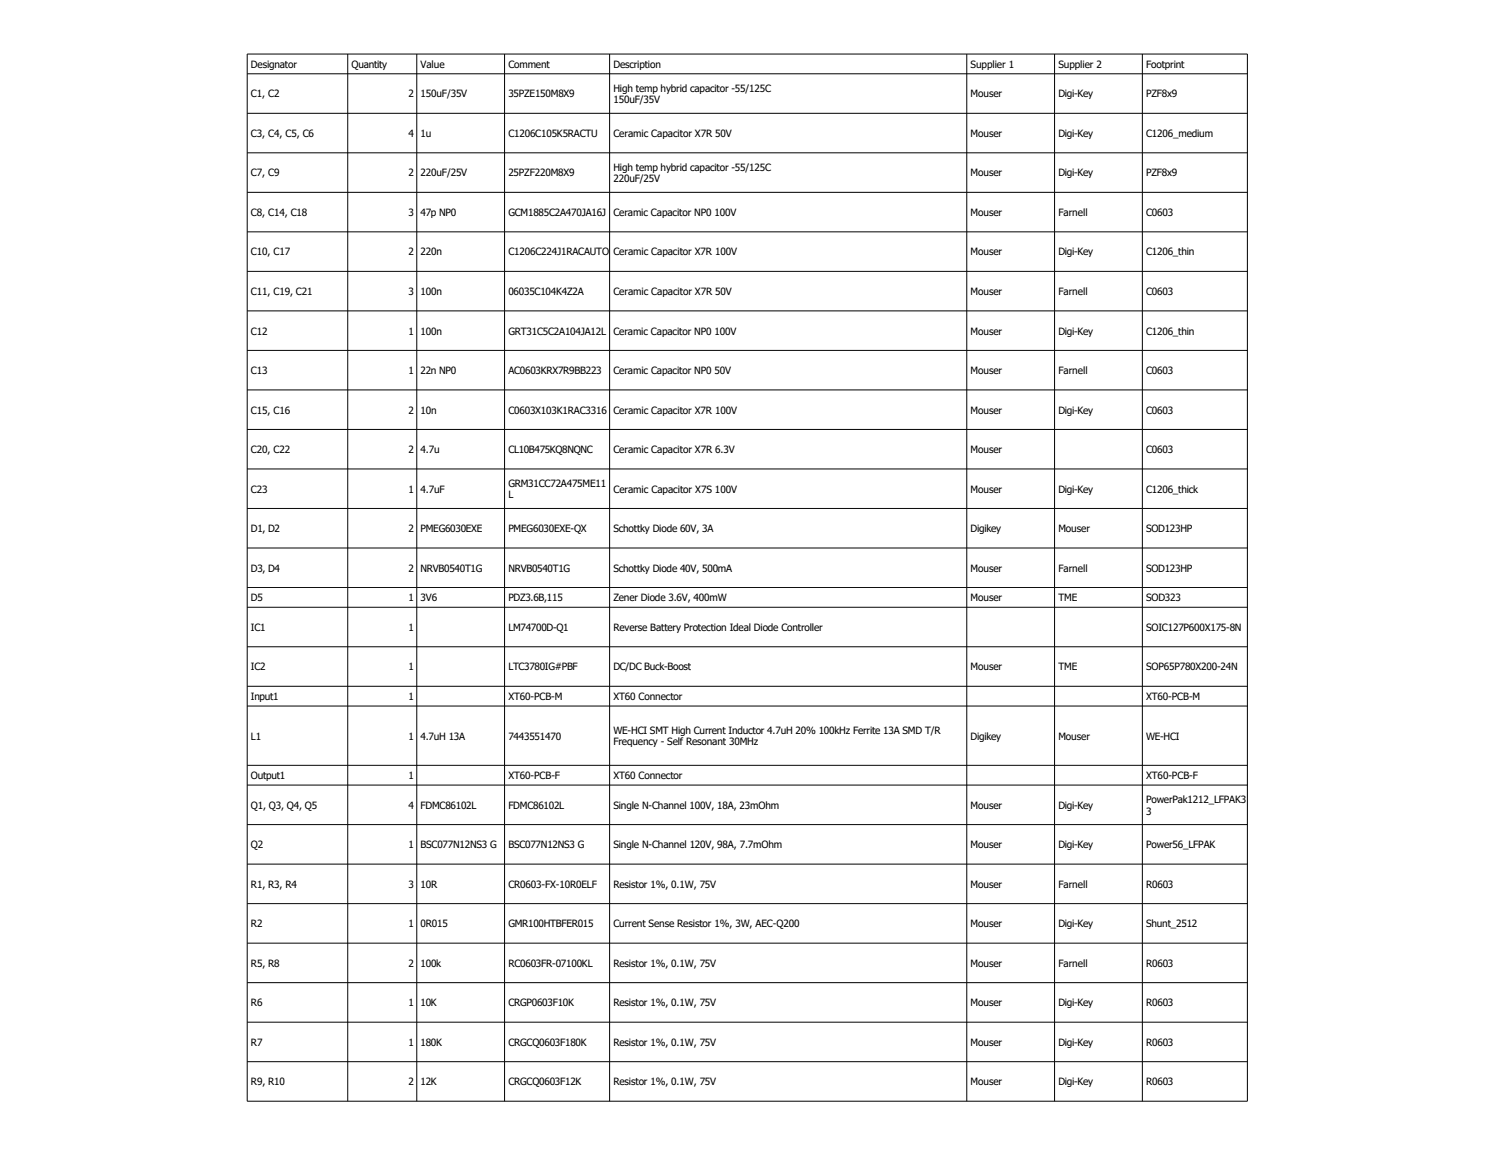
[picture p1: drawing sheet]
<svg xmlns="http://www.w3.org/2000/svg" width="279mm" height="216mm" viewBox="0 0 279 216" stroke-linecap="round" stroke-linejoin="round" font-family="sans-serif">
<defs><g id="words">
<g font-size="1.9">
<text x="46.9" y="12.7">Designator</text>
<text x="65.7" y="12.7">Quantity</text>
<text x="78.6" y="12.7">Value</text>
<text x="95" y="12.7">Comment</text>
<text x="114.6" y="12.7">Description</text>
<text x="114.6" y="17.1">High temp hybrid capacitor -55/125C</text>
<text x="181.4" y="12.7">Supplier 1</text>
<text x="197.8" y="12.7">Supplier 2</text>
<text x="214.2" y="12.7">Footprint</text>
<text x="46.9" y="18.2">C1, C2</text>
<text x="76.4" y="18.2">2</text>
<text x="78.6" y="18.2">150uF/35V</text>
<text x="95" y="18.2">35PZE150M8X9</text>
<text x="114.6" y="19.3">150uF/35V</text>
<text x="181.4" y="18.2">Mouser</text>
<text x="197.8" y="18.2">Digi-Key</text>
<text x="214.2" y="18.2">PZF8x9</text>
<text x="46.9" y="25.6">C3, C4, C5, C6</text>
<text x="76.4" y="25.6">4</text>
<text x="78.6" y="25.6">1u</text>
<text x="95" y="25.6">C1206C105K5RACTU</text>
<text x="114.6" y="25.6">Ceramic Capacitor X7R 50V</text>
<text x="181.4" y="25.6">Mouser</text>
<text x="197.8" y="25.6">Digi-Key</text>
<text x="214.2" y="25.6">C1206_medium</text>
<text x="46.9" y="33">C7, C9</text>
<text x="76.4" y="33">2</text>
<text x="78.6" y="33">220uF/25V</text>
<text x="95" y="33">25PZF220M8X9</text>
<text x="114.6" y="31.9">High temp hybrid capacitor -55/125C</text>
<text x="114.6" y="34.1">220uF/25V</text>
<text x="181.4" y="33">Mouser</text>
<text x="197.8" y="33">Digi-Key</text>
<text x="214.2" y="33">PZF8x9</text>
<text x="46.9" y="40.4">C8, C14, C18</text>
<text x="76.4" y="40.4">3</text>
<text x="78.6" y="40.4">47p NP0</text>
<text x="95" y="40.4">GCM1885C2A470JA16J</text>
<text x="114.6" y="40.4">Ceramic Capacitor NP0 100V</text>
<text x="181.4" y="40.4">Mouser</text>
<text x="197.8" y="40.4">Farnell</text>
<text x="214.2" y="40.4">C0603</text>
<text x="46.9" y="47.8">C10, C17</text>
<text x="76.4" y="47.8">2</text>
<text x="78.6" y="47.8">220n</text>
<text x="95" y="47.8">C1206C224J1RACAUTO</text>
<text x="114.6" y="47.8">Ceramic Capacitor X7R 100V</text>
<text x="181.4" y="47.8">Mouser</text>
<text x="197.8" y="47.8">Digi-Key</text>
<text x="214.2" y="47.8">C1206_thin</text>
<text x="46.9" y="55.1">C11, C19, C21</text>
<text x="76.4" y="55.1">3</text>
<text x="78.6" y="55.1">100n</text>
<text x="95" y="55.1">06035C104K4Z2A</text>
<text x="114.6" y="55.1">Ceramic Capacitor X7R 50V</text>
<text x="181.4" y="55.1">Mouser</text>
<text x="197.8" y="55.1">Farnell</text>
<text x="214.2" y="55.1">C0603</text>
<text x="46.9" y="62.5">C12</text>
<text x="76.4" y="62.5">1</text>
<text x="78.6" y="62.5">100n</text>
<text x="95" y="62.5">GRT31C5C2A104JA12L</text>
<text x="114.6" y="62.5">Ceramic Capacitor NP0 100V</text>
<text x="181.4" y="62.5">Mouser</text>
<text x="197.8" y="62.5">Digi-Key</text>
<text x="214.2" y="62.5">C1206_thin</text>
<text x="46.9" y="69.9">C13</text>
<text x="76.4" y="69.9">1</text>
<text x="78.6" y="69.9">22n NP0</text>
<text x="95" y="69.9">AC0603KRX7R9BB223</text>
<text x="114.6" y="69.9">Ceramic Capacitor NP0 50V</text>
<text x="181.4" y="69.9">Mouser</text>
<text x="197.8" y="69.9">Farnell</text>
<text x="214.2" y="69.9">C0603</text>
<text x="46.9" y="77.3">C15, C16</text>
<text x="76.4" y="77.3">2</text>
<text x="78.6" y="77.3">10n</text>
<text x="95" y="77.3">C0603X103K1RAC3316</text>
<text x="114.6" y="77.3">Ceramic Capacitor X7R 100V</text>
<text x="181.4" y="77.3">Mouser</text>
<text x="197.8" y="77.3">Digi-Key</text>
<text x="214.2" y="77.3">C0603</text>
<text x="46.9" y="84.7">C20, C22</text>
<text x="76.4" y="84.7">2</text>
<text x="78.6" y="84.7">4.7u</text>
<text x="95" y="84.7">CL10B475KQ8NQNC</text>
<text x="114.6" y="84.7">Ceramic Capacitor X7R 6.3V</text>
<text x="181.4" y="84.7">Mouser</text>
<text x="214.2" y="84.7">C0603</text>
<text x="46.9" y="92.1">C23</text>
<text x="76.4" y="92.1">1</text>
<text x="78.6" y="92.1">4.7uF</text>
<text x="95" y="91">GRM31CC72A475ME11</text>
<text x="95" y="93.2">L</text>
<text x="114.6" y="92.1">Ceramic Capacitor X7S 100V</text>
<text x="181.4" y="92.1">Mouser</text>
<text x="197.8" y="92.1">Digi-Key</text>
<text x="214.2" y="92.1">C1206_thick</text>
<text x="46.9" y="99.5">D1, D2</text>
<text x="76.4" y="99.5">2</text>
<text x="78.6" y="99.5">PMEG6030EXE</text>
<text x="95" y="99.5">PMEG6030EXE-QX</text>
<text x="114.6" y="99.5">Schottky Diode 60V, 3A</text>
<text x="181.4" y="99.5">Digikey</text>
<text x="197.8" y="99.5">Mouser</text>
<text x="214.2" y="99.5">SOD123HP</text>
<text x="46.9" y="106.9">D3, D4</text>
<text x="76.4" y="106.9">2</text>
<text x="78.6" y="106.9">NRVB0540T1G</text>
<text x="95" y="106.9">NRVB0540T1G</text>
<text x="114.6" y="106.9">Schottky Diode 40V, 500mA</text>
<text x="181.4" y="106.9">Mouser</text>
<text x="197.8" y="106.9">Farnell</text>
<text x="214.2" y="106.9">SOD123HP</text>
<text x="46.9" y="112.4">D5</text>
<text x="76.4" y="112.4">1</text>
<text x="78.6" y="112.4">3V6</text>
<text x="95" y="112.4">PDZ3.6B,115</text>
<text x="114.6" y="112.4">Zener Diode 3.6V, 400mW</text>
<text x="181.4" y="112.4">Mouser</text>
<text x="197.8" y="112.4">TME</text>
<text x="214.2" y="112.4">SOD323</text>
<text x="46.9" y="117.9">IC1</text>
<text x="76.4" y="117.9">1</text>
<text x="95" y="117.9">LM74700D-Q1</text>
<text x="114.6" y="117.9">Reverse Battery Protection Ideal Diode Controller</text>
<text x="214.2" y="117.9">SOIC127P600X175-8N</text>
<text x="46.9" y="125.3">IC2</text>
<text x="76.4" y="125.3">1</text>
<text x="95" y="125.3">LTC3780IG#PBF</text>
<text x="114.6" y="125.3">DC/DC Buck-Boost</text>
<text x="181.4" y="125.3">Mouser</text>
<text x="197.8" y="125.3">TME</text>
<text x="214.2" y="125.3">SOP65P780X200-24N</text>
<text x="46.9" y="130.9">Input1</text>
<text x="76.4" y="130.9">1</text>
<text x="95" y="130.9">XT60-PCB-M</text>
<text x="114.6" y="130.9">XT60 Connector</text>
<text x="214.2" y="130.9">XT60-PCB-M</text>
<text x="114.6" y="137.1">WE-HCI SMT High Current Inductor 4.7uH 20% 100kHz Ferrite 13A SMD T/R</text>
<text x="46.9" y="138.2">L1</text>
<text x="76.4" y="138.2">1</text>
<text x="78.6" y="138.2">4.7uH 13A</text>
<text x="95" y="138.2">7443551470</text>
<text x="114.6" y="139.3">Frequency - Self Resonant 30MHz</text>
<text x="181.4" y="138.2">Digikey</text>
<text x="197.8" y="138.2">Mouser</text>
<text x="214.2" y="138.2">WE-HCI</text>
<text x="46.9" y="145.6">Output1</text>
<text x="76.4" y="145.6">1</text>
<text x="95" y="145.6">XT60-PCB-F</text>
<text x="114.6" y="145.6">XT60 Connector</text>
<text x="214.2" y="145.6">XT60-PCB-F</text>
<text x="46.9" y="151.2">Q1, Q3, Q4, Q5</text>
<text x="76.4" y="151.2">4</text>
<text x="78.6" y="151.2">FDMC86102L</text>
<text x="95" y="151.2">FDMC86102L</text>
<text x="114.6" y="151.2">Single N-Channel 100V, 18A, 23mOhm</text>
<text x="181.4" y="151.2">Mouser</text>
<text x="197.8" y="151.2">Digi-Key</text>
<text x="214.2" y="150.1">PowerPak1212_LFPAK3</text>
<text x="214.2" y="152.3">3</text>
<text x="46.9" y="158.6">Q2</text>
<text x="76.4" y="158.6">1</text>
<text x="78.6" y="158.6">BSC077N12NS3 G</text>
<text x="95" y="158.6">BSC077N12NS3 G</text>
<text x="114.6" y="158.6">Single N-Channel 120V, 98A, 7.7mOhm</text>
<text x="181.4" y="158.6">Mouser</text>
<text x="197.8" y="158.6">Digi-Key</text>
<text x="214.2" y="158.6">Power56_LFPAK</text>
<text x="46.9" y="165.9">R1, R3, R4</text>
<text x="76.4" y="165.9">3</text>
<text x="78.6" y="165.9">10R</text>
<text x="95" y="165.9">CR0603-FX-10R0ELF</text>
<text x="114.6" y="165.9">Resistor 1%, 0.1W, 75V</text>
<text x="181.4" y="165.9">Mouser</text>
<text x="197.8" y="165.9">Farnell</text>
<text x="214.2" y="165.9">R0603</text>
<text x="46.9" y="173.3">R2</text>
<text x="76.4" y="173.3">1</text>
<text x="78.6" y="173.3">0R015</text>
<text x="95" y="173.3">GMR100HTBFER015</text>
<text x="114.6" y="173.3">Current Sense Resistor 1%, 3W, AEC-Q200</text>
<text x="181.4" y="173.3">Mouser</text>
<text x="197.8" y="173.3">Digi-Key</text>
<text x="214.2" y="173.3">Shunt_2512</text>
<text x="46.9" y="180.7">R5, R8</text>
<text x="76.4" y="180.7">2</text>
<text x="78.6" y="180.7">100k</text>
<text x="95" y="180.7">RC0603FR-07100KL</text>
<text x="114.6" y="180.7">Resistor 1%, 0.1W, 75V</text>
<text x="181.4" y="180.7">Mouser</text>
<text x="197.8" y="180.7">Farnell</text>
<text x="214.2" y="180.7">R0603</text>
<text x="46.9" y="188.1">R6</text>
<text x="76.4" y="188.1">1</text>
<text x="78.6" y="188.1">10K</text>
<text x="95" y="188.1">CRGP0603F10K</text>
<text x="114.6" y="188.1">Resistor 1%, 0.1W, 75V</text>
<text x="181.4" y="188.1">Mouser</text>
<text x="197.8" y="188.1">Digi-Key</text>
<text x="214.2" y="188.1">R0603</text>
<text x="46.9" y="195.5">R7</text>
<text x="76.4" y="195.5">1</text>
<text x="78.6" y="195.5">180K</text>
<text x="95" y="195.5">CRGCQ0603F180K</text>
<text x="114.6" y="195.5">Resistor 1%, 0.1W, 75V</text>
<text x="181.4" y="195.5">Mouser</text>
<text x="197.8" y="195.5">Digi-Key</text>
<text x="214.2" y="195.5">R0603</text>
<text x="46.9" y="202.9">R9, R10</text>
<text x="76.4" y="202.9">2</text>
<text x="78.6" y="202.9">12K</text>
<text x="95" y="202.9">CRGCQ0603F12K</text>
<text x="114.6" y="202.9">Resistor 1%, 0.1W, 75V</text>
<text x="181.4" y="202.9">Mouser</text>
<text x="197.8" y="202.9">Digi-Key</text>
<text x="214.2" y="202.9">R0603</text>
</g>
</g></defs>
<g fill="none" stroke="#000" stroke-width=".19">
<path d="M46.2 10.1h186.9v195.7h-186.9zM46.2 13.8h186.9M65 10.1v195.7M77.9 10.1v195.7M94.3 10.1v195.7M113.9 10.1v195.7M180.7 10.1v195.7M197.1 10.1v195.7M213.5 10.1v195.7M46.2 21.2h186.9M46.2 28.6h186.9M46.2 36h186.9"/>
<path d="M46.2 43.3h186.9M46.2 50.7h186.9M46.2 58.1h186.9M46.2 65.5h186.9M46.2 72.9h186.9M46.2 80.3h186.9M46.2 87.7h186.9M46.2 95h186.9M46.2 102.4h186.9M46.2 109.8h186.9M46.2 113.5h186.9M46.2 120.9h186.9"/>
<path d="M46.2 128.3h186.9M46.2 132h186.9M46.2 143.1h186.9M46.2 146.8h186.9M46.2 154.1h186.9M46.2 161.5h186.9M46.2 168.9h186.9M46.2 176.3h186.9M46.2 183.7h186.9M46.2 191.1h186.9M46.2 198.5h186.9"/>
</g>
<use href="#words"/>
</svg>
